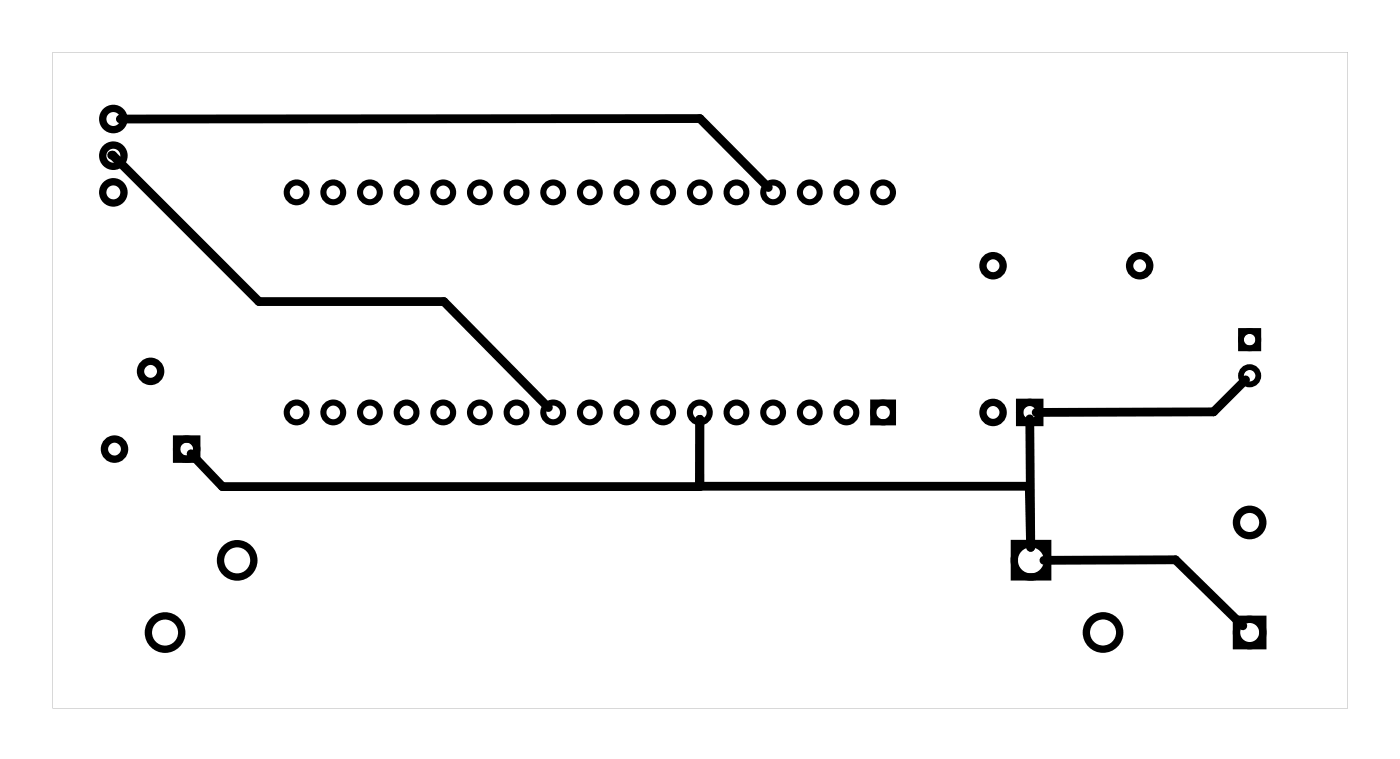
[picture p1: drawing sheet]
<svg xmlns="http://www.w3.org/2000/svg" width="97mm" height="53mm" viewBox="0 0 97 53" stroke-linecap="round" stroke-linejoin="round" font-family="sans-serif">
<g fill="#000">
<path d="M3.6 3.6v45.4h89.8v-45.4zM3.6 3.6h89.8v45.4h-89.8z"/>
<circle cx="7.8" cy="10.7" r=".3"/>
</g>
<path d="M7.8 10.7l10.1 10.2h12.9l7.2 7.3M8.3 8.2h40.2l4.7 4.8M48.5 29v4.7M71.4 29v8.9l-.1-4.2h-55.9l-2.2-2.3M72.3 38.8h9.2l4.6 4.5M86.3 26.3l-2.2 2.2-12.3 .1" fill="none" stroke="#000" stroke-width=".61"/>
<g fill="none" stroke="#000" stroke-width=".51">
<path d="M12.2 30.4h1.4v1.4h-1.4zM70.3 37.6h2.3v2.4h-2.3zM70.7 27.9h1.4v1.4h-1.4zM85.7 42.9h1.8v1.8h-1.8z"/>
<circle cx="7.9" cy="10.8" r=".74"/>
<circle cx="7.9" cy="13.3" r=".74"/>
<circle cx="7.9" cy="8.2" r=".74"/>
<circle cx="68.8" cy="18.4" r=".7"/>
<circle cx="79" cy="18.4" r=".7"/>
<circle cx="7.9" cy="31.1" r=".7"/>
<circle cx="10.4" cy="25.7" r=".7"/>
<circle cx="12.9" cy="31.1" r=".7"/>
<circle cx="16.4" cy="38.8" r="1.16"/>
<circle cx="68.8" cy="28.6" r=".7"/>
<circle cx="71.4" cy="28.6" r=".7"/>
<circle cx="71.4" cy="38.8" r="1.16"/>
<circle cx="86.6" cy="36.2" r=".91"/>
<circle cx="11.4" cy="43.8" r="1.16"/>
<circle cx="76.4" cy="43.8" r="1.16"/>
<circle cx="86.6" cy="43.8" r=".91"/>
</g>
<g fill="none" stroke="#000" stroke-width=".42">
<path d="M60.5 27.9h1.4v1.3h-1.4z"/>
<circle cx="20.6" cy="13.3" r=".68"/>
<circle cx="23.1" cy="13.3" r=".68"/>
<circle cx="25.6" cy="13.3" r=".68"/>
<circle cx="28.2" cy="13.3" r=".68"/>
<circle cx="30.7" cy="13.3" r=".68"/>
<circle cx="33.3" cy="13.3" r=".68"/>
<circle cx="35.8" cy="13.3" r=".68"/>
<circle cx="38.3" cy="13.3" r=".68"/>
<circle cx="40.9" cy="13.3" r=".68"/>
<circle cx="43.4" cy="13.3" r=".68"/>
<circle cx="46" cy="13.3" r=".68"/>
<circle cx="48.5" cy="13.3" r=".68"/>
<circle cx="51" cy="13.3" r=".68"/>
<circle cx="53.6" cy="13.3" r=".68"/>
<circle cx="56.1" cy="13.3" r=".68"/>
<circle cx="58.7" cy="13.3" r=".68"/>
<circle cx="61.2" cy="13.3" r=".68"/>
<circle cx="20.6" cy="28.6" r=".68"/>
<circle cx="23.1" cy="28.6" r=".68"/>
<circle cx="25.6" cy="28.6" r=".68"/>
<circle cx="28.2" cy="28.6" r=".68"/>
<circle cx="30.7" cy="28.6" r=".68"/>
<circle cx="33.3" cy="28.6" r=".68"/>
<circle cx="35.8" cy="28.6" r=".68"/>
<circle cx="38.3" cy="28.6" r=".68"/>
<circle cx="40.9" cy="28.6" r=".68"/>
<circle cx="43.4" cy="28.6" r=".68"/>
<circle cx="46" cy="28.6" r=".68"/>
<circle cx="48.5" cy="28.6" r=".68"/>
<circle cx="51" cy="28.6" r=".68"/>
<circle cx="53.6" cy="28.6" r=".68"/>
<circle cx="56.1" cy="28.6" r=".68"/>
<circle cx="58.7" cy="28.6" r=".68"/>
<circle cx="61.2" cy="28.6" r=".68"/>
</g>
<g fill="none" stroke="#000" stroke-width=".4">
<path d="M86 22.9h1.2v1.2h-1.2z"/>
<circle cx="86.6" cy="23.5" r=".6"/>
<circle cx="86.6" cy="26" r=".6"/>
</g>
</svg>
